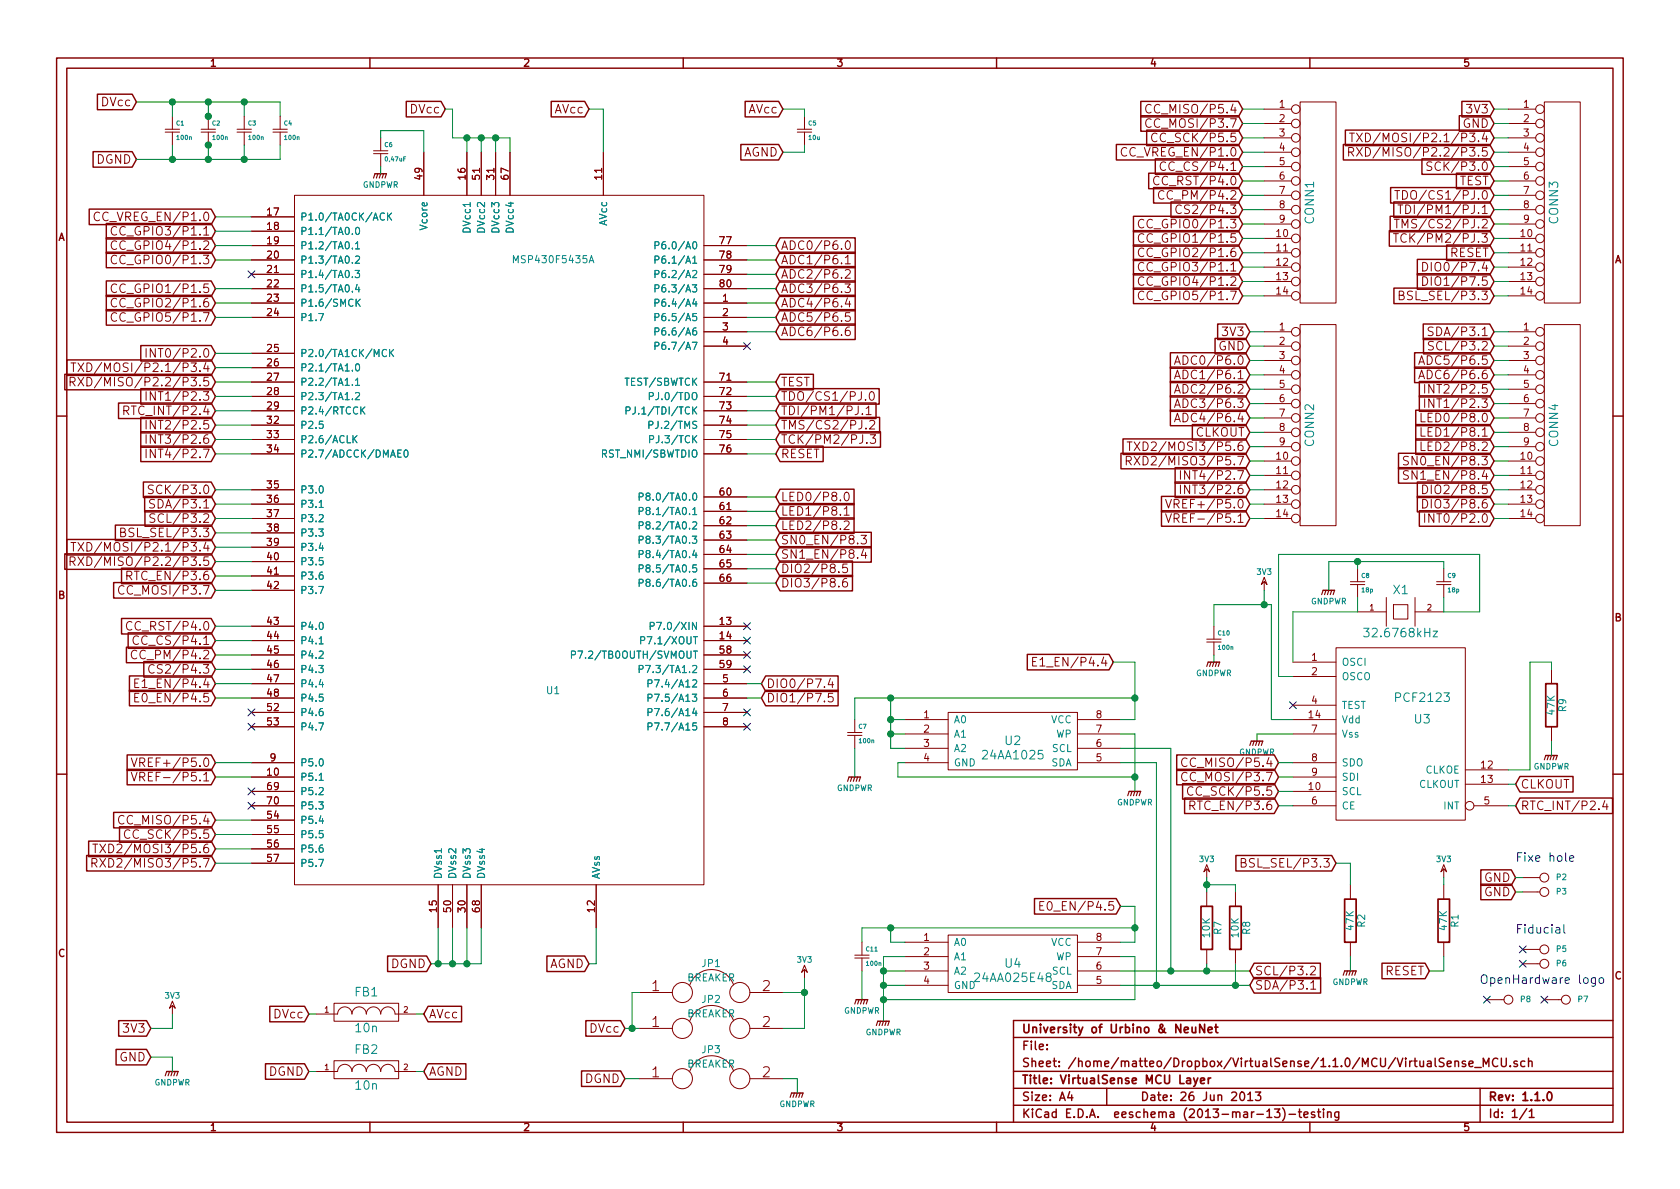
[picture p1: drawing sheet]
<svg xmlns="http://www.w3.org/2000/svg" width="297mm" height="210mm" viewBox="0 0 297 210" stroke-linecap="round" stroke-linejoin="round" font-family="sans-serif">
<defs><g id="words">
<g font-size="2.5" fill="#840000">
<text x="115.3" y="175.3">1</text>
<text x="134.8" y="175.3">2</text>
<text x="115.3" y="181.6">1</text>
<text x="134.8" y="181.6">2</text>
<text x="115.3" y="190.5">1</text>
<text x="134.8" y="190.5">2</text>
</g>
<g font-size="2.1" fill="#840000">
<text x="17.9" y="18.8">DVcc</text>
<text x="72.5" y="20.1">DVcc</text>
<text x="97.9" y="20.1">AVcc</text>
<text x="132.2" y="20.1">AVcc</text>
<text x="204.2" y="22.6">CC_MOSI/P3.7</text>
<text x="204.2" y="20.1">CC_MISO/P5.4</text>
<text x="258.5" y="22.6">GND</text>
<text x="259.5" y="20.1">3V3</text>
<text x="17" y="29">DGND</text>
<text x="131.3" y="27.7">AGND</text>
<text x="199.4" y="27.7">CC_VREG_EN/P1.0</text>
<text x="205.1" y="25.1">CC_SCK/P5.5</text>
<text x="242.8" y="27.7">RXD/MISO/P2.2/P3.5</text>
<text x="243.1" y="25.1">TXD/MOSI/P2.1/P3.4</text>
<text x="205.4" y="32.8">CC_RST/P4.0</text>
<text x="206.4" y="35.3">CC_PM/P4.2</text>
<text x="206.7" y="30.2">CC_CS/P4.1</text>
<text x="249.1" y="35.3">TDO/CS1/PJ.0</text>
<text x="253.8" y="30.2">SCK/P3.0</text>
<text x="257.8" y="32.8">TEST</text>
<text x="17.8" y="39.1">CC_VREG_EN/P1.0</text>
<text x="21.5" y="41.7">CC_GPIO3/P1.1</text>
<text x="203.1" y="40.4">CC_GPIO0/P1.3</text>
<text x="209.7" y="37.8">CS2/P4.3</text>
<text x="249.1" y="40.4">TMS/CS2/PJ.2</text>
<text x="249.9" y="37.8">TDI/PM1/PJ.1</text>
<text x="21.5" y="46.7">CC_GPIO0/P1.3</text>
<text x="21.5" y="44.2">CC_GPIO4/P1.2</text>
<text x="138.1" y="44.2">ADC0/P6.0</text>
<text x="138.1" y="46.7">ADC1/P6.1</text>
<text x="203.1" y="42.9">CC_GPIO1/P1.5</text>
<text x="203.1" y="45.5">CC_GPIO2/P1.6</text>
<text x="249" y="42.9">TCK/PM2/PJ.3</text>
<text x="256.2" y="45.5">RESET</text>
<text x="21.5" y="51.8">CC_GPIO1/P1.5</text>
<text x="138.1" y="51.8">ADC3/P6.3</text>
<text x="138.1" y="49.3">ADC2/P6.2</text>
<text x="203.1" y="53.1">CC_GPIO5/P1.7</text>
<text x="203.1" y="50.5">CC_GPIO4/P1.2</text>
<text x="203.1" y="48">CC_GPIO3/P1.1</text>
<text x="248.7" y="53.1">BSL_SEL/P3.3</text>
<text x="253.3" y="48">DIO0/P7.4</text>
<text x="253.3" y="50.5">DIO1/P7.5</text>
<text x="21.5" y="54.4">CC_GPIO2/P1.6</text>
<text x="21.5" y="56.9">CC_GPIO5/P1.7</text>
<text x="138.1" y="56.9">ADC5/P6.5</text>
<text x="138.1" y="54.4">ADC4/P6.4</text>
<text x="138.1" y="59.4">ADC6/P6.6</text>
<text x="216.3" y="59.4">3V3</text>
<text x="253.8" y="59.4">SDA/P3.1</text>
<text x="17" y="65.8">TXD/MOSI/P2.1/P3.4</text>
<text x="27.6" y="63.2">INT0/P2.0</text>
<text x="209.3" y="64.5">ADC0/P6.0</text>
<text x="215.3" y="62">GND</text>
<text x="252.5" y="64.5">ADC5/P6.5</text>
<text x="254.1" y="62">SCL/P3.2</text>
<text x="16.8" y="68.3">RXD/MISO/P2.2/P3.5</text>
<text x="27.6" y="70.9">INT1/P2.3</text>
<text x="138.1" y="70.9">TDO/CS1/PJ.0</text>
<text x="138.1" y="68.3">TEST</text>
<text x="209.3" y="69.6">ADC2/P6.2</text>
<text x="209.3" y="67.1">ADC1/P6.1</text>
<text x="252.5" y="67.1">ADC6/P6.6</text>
<text x="253.7" y="69.6">INT2/P2.5</text>
<text x="23.3" y="73.4">RTC_INT/P2.4</text>
<text x="27.6" y="75.9">INT2/P2.5</text>
<text x="138.1" y="73.4">TDI/PM1/PJ.1</text>
<text x="138.1" y="75.9">TMS/CS2/PJ.2</text>
<text x="209.3" y="72.1">ADC3/P6.3</text>
<text x="209.3" y="74.7">ADC4/P6.4</text>
<text x="211.2" y="77.2">CLKOUT</text>
<text x="252.9" y="74.7">LED0/P8.0</text>
<text x="252.9" y="77.2">LED1/P8.1</text>
<text x="253.7" y="72.1">INT1/P2.3</text>
<text x="27.6" y="78.5">INT3/P2.6</text>
<text x="27.6" y="81">INT4/P2.7</text>
<text x="138.1" y="78.5">TCK/PM2/PJ.3</text>
<text x="138.1" y="81">RESET</text>
<text x="202.3" y="82.3">RXD2/MISO3/P5.7</text>
<text x="202.5" y="79.8">TXD2/MOSI3/P5.6</text>
<text x="250" y="82.3">SN0_EN/P8.3</text>
<text x="252.9" y="79.8">LED2/P8.2</text>
<text x="27.7" y="87.4">SCK/P3.0</text>
<text x="27.7" y="89.9">SDA/P3.1</text>
<text x="138.1" y="88.6">LED0/P8.0</text>
<text x="208.2" y="89.9">VREF+/P5.0</text>
<text x="210.5" y="87.4">INT3/P2.6</text>
<text x="210.5" y="84.8">INT4/P2.7</text>
<text x="250" y="84.8">SN1_EN/P8.4</text>
<text x="253.3" y="87.4">DIO2/P8.5</text>
<text x="253.3" y="89.9">DIO3/P8.6</text>
<text x="22.7" y="95">BSL_SEL/P3.3</text>
<text x="28" y="92.5">SCL/P3.2</text>
<text x="138.1" y="93.7">LED2/P8.2</text>
<text x="138.1" y="91.2">LED1/P8.1</text>
<text x="208.7" y="92.5">VREF-/P5.1</text>
<text x="253.7" y="92.5">INT0/P2.0</text>
<text x="16.8" y="100.1">RXD/MISO/P2.2/P3.5</text>
<text x="17" y="97.5">TXD/MOSI/P2.1/P3.4</text>
<text x="138.1" y="96.3">SN0_EN/P8.3</text>
<text x="138.1" y="101.3">DIO2/P8.5</text>
<text x="138.1" y="98.8">SN1_EN/P8.4</text>
<text x="22.6" y="105.2">CC_MOSI/P3.7</text>
<text x="23.7" y="102.6">RTC_EN/P3.6</text>
<text x="138.1" y="103.9">DIO3/P8.6</text>
<text x="23.7" y="111.5">CC_RST/P4.0</text>
<text x="24.8" y="116.6">CC_PM/P4.2</text>
<text x="25" y="114">CC_CS/P4.1</text>
<text x="28.1" y="119.1">CS2/P4.3</text>
<text x="184.3" y="117.9">E1_EN/P4.4</text>
<text x="25.5" y="121.7">E1_EN/P4.4</text>
<text x="25.5" y="124.2">E0_EN/P4.5</text>
<text x="135.5" y="124.2">DIO1/P7.5</text>
<text x="135.5" y="121.7">DIO0/P7.4</text>
<text x="25.3" y="135.6">VREF+/P5.0</text>
<text x="210.5" y="135.6">CC_MISO/P5.4</text>
<text x="25.9" y="138.2">VREF-/P5.1</text>
<text x="210.5" y="138.2">CC_MOSI/P3.7</text>
<text x="211.5" y="140.7">CC_SCK/P5.5</text>
<text x="211.7" y="143.3">RTC_EN/P3.6</text>
<text x="268.9" y="143.3">RTC_INT/P2.4</text>
<text x="268.9" y="139.4">CLKOUT</text>
<text x="22.6" y="145.8">CC_MISO/P5.4</text>
<text x="23.5" y="148.3">CC_SCK/P5.5</text>
<text x="19.4" y="153.4">RXD2/MISO3/P5.7</text>
<text x="19.6" y="150.9">TXD2/MOSI3/P5.6</text>
<text x="220.8" y="153.4">BSL_SEL/P3.3</text>
<text x="262.3" y="156">GND</text>
<text x="185.5" y="161">E0_EN/P4.5</text>
<text x="262.3" y="158.5">GND</text>
<text x="69" y="171.2">DGND</text>
<text x="97" y="171.2">AGND</text>
<text x="221.9" y="172.5">SCL/P3.2</text>
<text x="244.7" y="172.5">RESET</text>
<text x="221.9" y="175">SDA/P3.1</text>
<text x="22" y="182.6">3V3</text>
<text x="48.4" y="180.1">DVcc</text>
<text x="75.8" y="180.1">AVcc</text>
<text x="104.3" y="182.6">DVcc</text>
<text x="180.7" y="182.7">University of Urbino &amp; NeuNet</text>
<text x="180.7" y="185.7">File:</text>
<text x="21" y="187.7">GND</text>
<text x="47.4" y="190.2">DGND</text>
<text x="75.8" y="190.2">AGND</text>
<text x="103.3" y="191.5">DGND</text>
<text x="180.7" y="188.7">Sheet: /home/matteo/Dropbox/VirtualSense/1.1.0/MCU/VirtualSense_MCU.sch</text>
<text x="180.7" y="191.7">Title: VirtualSense MCU Layer</text>
<text x="180.7" y="194.7">Size: A4</text>
<text x="180.7" y="197.7">KiCad E.D.A. eeschema (2013-mar-13)-testing</text>
<text x="201.7" y="194.7">Date: 26 Jun 2013</text>
<text x="263.2" y="197.7">Id: 1/1</text>
<text x="263.2" y="194.7">Rev: 1.1.0</text>
</g>
<g font-size="2.1" fill="#008484">
<text x="232.3" y="39.5" transform="rotate(-90 232.3 39.5)">CONN1</text>
<text x="275.5" y="39.5" transform="rotate(-90 275.5 39.5)">CONN3</text>
<text x="232.3" y="78.9" transform="rotate(-90 232.3 78.9)">CONN2</text>
<text x="275.5" y="78.9" transform="rotate(-90 275.5 78.9)">CONN4</text>
<text x="246.4" y="105.1">X1</text>
<text x="241.9" y="112.7">32.6768kHz</text>
<text x="247" y="124.1">PCF2123</text>
<text x="177.7" y="131.7">U2</text>
<text x="250.1" y="127.9">U3</text>
<text x="174" y="134.3">24AA1025</text>
<text x="172.7" y="173.7">24AA025E48</text>
<text x="177.7" y="171.1">U4</text>
<text x="62.8" y="176.2">FB1</text>
<text x="62.9" y="182.5">10n</text>
<text x="62.8" y="186.4">FB2</text>
<text x="62.9" y="192.7">10n</text>
</g>
<g font-size="2.1" fill="#0000c2">
<text x="268" y="152.4">Fixe hole</text>
<text x="268" y="165.1">Fiducial</text>
<text x="261.6" y="174">OpenHardware logo</text>
</g>
<g font-size="1.8" fill="#840000">
<text x="37.2" y="11.8">1</text>
<text x="92.6" y="11.8">2</text>
<text x="148" y="11.8">3</text>
<text x="203.4" y="11.8">4</text>
<text x="258.8" y="11.8">5</text>
<text x="226.2" y="19">1</text>
<text x="226.2" y="21.6">2</text>
<text x="269.4" y="19">1</text>
<text x="269.4" y="21.6">2</text>
<text x="226.2" y="24.1">3</text>
<text x="226.2" y="26.7">4</text>
<text x="226.2" y="29.2">5</text>
<text x="269.4" y="24.1">3</text>
<text x="269.4" y="26.7">4</text>
<text x="269.4" y="29.2">5</text>
<text x="74.7" y="31.7" transform="rotate(-90 74.7 31.7)">49</text>
<text x="82.3" y="31.7" transform="rotate(-90 82.3 31.7)">16</text>
<text x="84.8" y="31.7" transform="rotate(-90 84.8 31.7)">51</text>
<text x="87.4" y="31.7" transform="rotate(-90 87.4 31.7)">31</text>
<text x="89.9" y="31.7" transform="rotate(-90 89.9 31.7)">67</text>
<text x="106.4" y="31.7" transform="rotate(-90 106.4 31.7)">11</text>
<text x="226.2" y="31.7">6</text>
<text x="226.2" y="34.3">7</text>
<text x="269.4" y="31.7">6</text>
<text x="269.4" y="34.3">7</text>
<text x="47.3" y="38.1">17</text>
<text x="47.3" y="40.6">18</text>
<text x="225.7" y="41.9">10</text>
<text x="226.2" y="36.8">8</text>
<text x="226.2" y="39.4">9</text>
<text x="268.9" y="41.9">10</text>
<text x="269.4" y="36.8">8</text>
<text x="269.4" y="39.4">9</text>
<text x="10.3" y="42.6">A</text>
<text x="47.3" y="45.7">20</text>
<text x="47.3" y="43.2">19</text>
<text x="127.3" y="43.2">77</text>
<text x="127.3" y="45.7">78</text>
<text x="225.7" y="44.4">11</text>
<text x="225.7" y="47">12</text>
<text x="268.9" y="44.4">11</text>
<text x="268.9" y="47">12</text>
<text x="285.5" y="46.5">A</text>
<text x="47.3" y="48.3">21</text>
<text x="47.3" y="50.8">22</text>
<text x="47.3" y="53.3">23</text>
<text x="127.3" y="50.8">80</text>
<text x="127.3" y="48.3">79</text>
<text x="127.8" y="53.3">1</text>
<text x="225.7" y="49.5">13</text>
<text x="225.7" y="52.1">14</text>
<text x="268.9" y="49.5">13</text>
<text x="268.9" y="52.1">14</text>
<text x="47.3" y="55.9">24</text>
<text x="127.8" y="55.9">2</text>
<text x="127.8" y="58.4">3</text>
<text x="226.2" y="58.4">1</text>
<text x="269.4" y="58.4">1</text>
<text x="47.3" y="62.2">25</text>
<text x="47.3" y="64.8">26</text>
<text x="127.8" y="61">4</text>
<text x="226.2" y="61">2</text>
<text x="226.2" y="63.5">3</text>
<text x="269.4" y="61">2</text>
<text x="269.4" y="63.5">3</text>
<text x="47.3" y="67.3">27</text>
<text x="47.3" y="69.8">28</text>
<text x="127.3" y="67.3">71</text>
<text x="127.3" y="69.8">72</text>
<text x="226.2" y="66">4</text>
<text x="226.2" y="68.6">5</text>
<text x="226.2" y="71.1">6</text>
<text x="269.4" y="66">4</text>
<text x="269.4" y="68.6">5</text>
<text x="269.4" y="71.1">6</text>
<text x="47.3" y="74.9">32</text>
<text x="47.3" y="77.5">33</text>
<text x="47.3" y="72.4">29</text>
<text x="127.3" y="72.4">73</text>
<text x="127.3" y="74.9">74</text>
<text x="127.3" y="77.5">75</text>
<text x="226.2" y="73.7">7</text>
<text x="226.2" y="76.2">8</text>
<text x="269.4" y="73.7">7</text>
<text x="269.4" y="76.2">8</text>
<text x="47.3" y="80">34</text>
<text x="127.3" y="80">76</text>
<text x="225.7" y="81.3">10</text>
<text x="225.7" y="83.8">11</text>
<text x="226.2" y="78.7">9</text>
<text x="268.9" y="81.3">10</text>
<text x="268.9" y="83.8">11</text>
<text x="269.4" y="78.7">9</text>
<text x="47.3" y="86.4">35</text>
<text x="47.3" y="88.9">36</text>
<text x="127.3" y="87.6">60</text>
<text x="225.7" y="86.4">12</text>
<text x="225.7" y="88.9">13</text>
<text x="268.9" y="86.4">12</text>
<text x="268.9" y="88.9">13</text>
<text x="47.3" y="91.4">37</text>
<text x="47.3" y="94">38</text>
<text x="127.3" y="90.2">61</text>
<text x="127.3" y="92.7">62</text>
<text x="127.3" y="95.2">63</text>
<text x="225.7" y="91.4">14</text>
<text x="268.9" y="91.4">14</text>
<text x="47.3" y="99.1">40</text>
<text x="47.3" y="101.6">41</text>
<text x="47.3" y="96.5">39</text>
<text x="127.3" y="97.8">64</text>
<text x="127.3" y="100.3">65</text>
<text x="10.3" y="105.9">B</text>
<text x="47.3" y="104.1">42</text>
<text x="127.3" y="102.9">66</text>
<text x="47.3" y="110.5">43</text>
<text x="47.3" y="113">44</text>
<text x="127.3" y="110.5">13</text>
<text x="127.3" y="113">14</text>
<text x="285.5" y="109.8">B</text>
<text x="47.3" y="115.6">45</text>
<text x="47.3" y="118.1">46</text>
<text x="127.3" y="115.6">58</text>
<text x="127.3" y="118.1">59</text>
<text x="231.9" y="116.8">1</text>
<text x="231.9" y="119.4">2</text>
<text x="47.3" y="125.7">52</text>
<text x="47.3" y="120.6">47</text>
<text x="47.3" y="123.2">48</text>
<text x="127.8" y="120.6">5</text>
<text x="127.8" y="123.2">6</text>
<text x="127.8" y="125.7">7</text>
<text x="231.9" y="124.5">4</text>
<text x="47.3" y="128.3">53</text>
<text x="127.8" y="128.3">8</text>
<text x="163.3" y="127">1</text>
<text x="163.3" y="129.5">2</text>
<text x="193.8" y="129.5">7</text>
<text x="193.8" y="127">8</text>
<text x="231.4" y="127">14</text>
<text x="231.9" y="129.5">7</text>
<text x="47.3" y="137.2">10</text>
<text x="47.8" y="134.6">9</text>
<text x="163.3" y="132.1">3</text>
<text x="163.3" y="134.6">4</text>
<text x="193.8" y="134.6">5</text>
<text x="193.8" y="132.1">6</text>
<text x="231.9" y="134.6">8</text>
<text x="231.9" y="137.2">9</text>
<text x="261.9" y="135.9">12</text>
<text x="47.3" y="142.2">70</text>
<text x="47.3" y="139.7">69</text>
<text x="231.4" y="139.7">10</text>
<text x="231.9" y="142.2">6</text>
<text x="261.9" y="138.4">13</text>
<text x="262.4" y="142.2">5</text>
<text x="47.3" y="144.8">54</text>
<text x="47.3" y="147.3">55</text>
<text x="47.3" y="149.9">56</text>
<text x="47.3" y="152.4">57</text>
<text x="77.2" y="161.2" transform="rotate(-90 77.2 161.2)">15</text>
<text x="79.8" y="161.2" transform="rotate(-90 79.8 161.2)">50</text>
<text x="82.3" y="161.2" transform="rotate(-90 82.3 161.2)">30</text>
<text x="84.8" y="161.2" transform="rotate(-90 84.8 161.2)">68</text>
<text x="105.2" y="161.2" transform="rotate(-90 105.2 161.2)">12</text>
<text x="163.3" y="166.4">1</text>
<text x="193.8" y="166.4">8</text>
<text x="10.3" y="169.2">C</text>
<text x="163.3" y="168.9">2</text>
<text x="163.3" y="171.4">3</text>
<text x="163.3" y="174">4</text>
<text x="193.8" y="174">5</text>
<text x="193.8" y="171.4">6</text>
<text x="193.8" y="168.9">7</text>
<text x="285.5" y="173.2">C</text>
<text x="37.2" y="200">1</text>
<text x="92.6" y="200">2</text>
<text x="148" y="200">3</text>
<text x="203.4" y="200">4</text>
<text x="258.8" y="200">5</text>
</g>
<g font-size="1.8" fill="#008484">
<text x="53.1" y="39">P1.0/TA0CK/ACK</text>
<text x="53.1" y="41.5">P1.1/TA0.0</text>
<text x="75.6" y="40.5" transform="rotate(-90 75.6 40.5)">Vcore</text>
<text x="83.2" y="41" transform="rotate(-90 83.2 41)">DVcc1</text>
<text x="85.7" y="41" transform="rotate(-90 85.7 41)">DVcc2</text>
<text x="88.3" y="41" transform="rotate(-90 88.3 41)">DVcc3</text>
<text x="90.8" y="41" transform="rotate(-90 90.8 41)">DVcc4</text>
<text x="107.3" y="40" transform="rotate(-90 107.3 40)">AVcc</text>
<text x="53.1" y="46.6">P1.3/TA0.2</text>
<text x="53.1" y="44.1">P1.2/TA0.1</text>
<text x="91.3" y="46.5">MSP430F5435A</text>
<text x="117" y="44.1">P6.0/A0</text>
<text x="117" y="46.6">P6.1/A1</text>
<text x="53.1" y="49.1">P1.4/TA0.3</text>
<text x="53.1" y="51.7">P1.5/TA0.4</text>
<text x="117" y="51.7">P6.3/A3</text>
<text x="117" y="49.1">P6.2/A2</text>
<text x="53.1" y="54.2">P1.6/SMCK</text>
<text x="53.1" y="56.8">P1.7</text>
<text x="117" y="54.2">P6.4/A4</text>
<text x="117" y="56.8">P6.5/A5</text>
<text x="117" y="59.3">P6.6/A6</text>
<text x="53.1" y="63.1">P2.0/TA1CK/MCK</text>
<text x="53.1" y="65.7">P2.1/TA1.0</text>
<text x="117" y="61.8">P6.7/A7</text>
<text x="53.1" y="68.2">P2.2/TA1.1</text>
<text x="53.1" y="70.7">P2.3/TA1.2</text>
<text x="110.7" y="68.2">TEST/SBWTCK</text>
<text x="115.6" y="70.7">PJ.0/TDO</text>
<text x="53.1" y="75.8">P2.5</text>
<text x="53.1" y="73.3">P2.4/RTCCK</text>
<text x="112.3" y="73.3">PJ.1/TDI/TCK</text>
<text x="115.6" y="75.8">PJ.2/TMS</text>
<text x="53.1" y="78.4">P2.6/ACLK</text>
<text x="53.1" y="80.9">P2.7/ADCCK/DMAE0</text>
<text x="106.8" y="80.9">RST_NMI/SBWTDIO</text>
<text x="115.7" y="78.4">PJ.3/TCK</text>
<text x="53.1" y="87.2">P3.0</text>
<text x="53.1" y="89.8">P3.1</text>
<text x="114.5" y="88.5">P8.0/TA0.0</text>
<text x="53.1" y="92.3">P3.2</text>
<text x="53.1" y="94.9">P3.3</text>
<text x="114.5" y="91.1">P8.1/TA0.1</text>
<text x="114.5" y="93.6">P8.2/TA0.2</text>
<text x="53.1" y="99.9">P3.5</text>
<text x="53.1" y="97.4">P3.4</text>
<text x="114.5" y="96.1">P8.3/TA0.3</text>
<text x="114.5" y="98.7">P8.4/TA0.4</text>
<text x="114.5" y="101.2">P8.5/TA0.5</text>
<text x="53.1" y="102.5">P3.6</text>
<text x="53.1" y="105">P3.7</text>
<text x="114.5" y="103.8">P8.6/TA0.6</text>
<text x="53.1" y="111.4">P4.0</text>
<text x="53.1" y="113.9">P4.1</text>
<text x="114.4" y="113.9">P7.1/XOUT</text>
<text x="116.4" y="111.4">P7.0/XIN</text>
<text x="53.1" y="116.5">P4.2</text>
<text x="53.1" y="119">P4.3</text>
<text x="102.9" y="116.5">P7.2/TB0OUTH/SVMOUT</text>
<text x="114.5" y="119">P7.3/TA1.2</text>
<text x="237.2" y="117.7">OSCI</text>
<text x="53.1" y="121.5">P4.4</text>
<text x="53.1" y="124.1">P4.5</text>
<text x="96.7" y="122.7">U1</text>
<text x="116.1" y="121.5">P7.4/A12</text>
<text x="116.1" y="124.1">P7.5/A13</text>
<text x="237.2" y="120.3">OSCO</text>
<text x="237.2" y="125.3">TEST</text>
<text x="276.9" y="125.8" transform="rotate(-90 276.9 125.8)">R9</text>
<text x="53.1" y="126.6">P4.6</text>
<text x="53.1" y="129.2">P4.7</text>
<text x="116.1" y="126.6">P7.6/A14</text>
<text x="116.1" y="129.2">P7.7/A15</text>
<text x="168.7" y="127.9">A0</text>
<text x="168.7" y="130.4">A1</text>
<text x="185.8" y="127.9">VCC</text>
<text x="186.6" y="130.4">WP</text>
<text x="237.2" y="130.4">Vss</text>
<text x="237.2" y="127.9">Vdd</text>
<text x="274.9" y="126.3" transform="rotate(-90 274.9 126.3)">47K</text>
<text x="53.1" y="135.5">P5.0</text>
<text x="168.7" y="133">A2</text>
<text x="168.7" y="135.5">GND</text>
<text x="185.8" y="135.5">SDA</text>
<text x="186" y="133">SCL</text>
<text x="237.2" y="135.5">SDO</text>
<text x="251.9" y="136.8">CLKOE</text>
<text x="53.1" y="138">P5.1</text>
<text x="53.1" y="143.1">P5.3</text>
<text x="53.1" y="140.6">P5.2</text>
<text x="237.2" y="143.1">CE</text>
<text x="237.2" y="138">SDI</text>
<text x="237.2" y="140.6">SCL</text>
<text x="250.7" y="139.3">CLKOUT</text>
<text x="255.2" y="143.1">INT</text>
<text x="53.1" y="145.7">P5.4</text>
<text x="53.1" y="148.2">P5.5</text>
<text x="53.1" y="150.7">P5.6</text>
<text x="53.1" y="153.3">P5.7</text>
<text x="78.1" y="155.4" transform="rotate(-90 78.1 155.4)">DVss1</text>
<text x="80.6" y="155.4" transform="rotate(-90 80.6 155.4)">DVss2</text>
<text x="83.2" y="155.4" transform="rotate(-90 83.2 155.4)">DVss3</text>
<text x="85.7" y="155.4" transform="rotate(-90 85.7 155.4)">DVss4</text>
<text x="106" y="155.4" transform="rotate(-90 106 155.4)">AVss</text>
<text x="168.7" y="167.3">A0</text>
<text x="185.8" y="167.3">VCC</text>
<text x="213.9" y="165.7" transform="rotate(-90 213.9 165.7)">10K</text>
<text x="216" y="165.2" transform="rotate(-90 216 165.2)">R7</text>
<text x="219" y="165.7" transform="rotate(-90 219 165.7)">10K</text>
<text x="221" y="165.2" transform="rotate(-90 221 165.2)">R8</text>
<text x="239.3" y="164.4" transform="rotate(-90 239.3 164.4)">47K</text>
<text x="241.4" y="163.9" transform="rotate(-90 241.4 163.9)">R2</text>
<text x="255.8" y="164.4" transform="rotate(-90 255.8 164.4)">47K</text>
<text x="257.9" y="163.9" transform="rotate(-90 257.9 163.9)">R1</text>
<text x="121.4" y="173.5">BREAKER</text>
<text x="124.2" y="171">JP1</text>
<text x="168.7" y="169.8">A1</text>
<text x="168.7" y="172.3">A2</text>
<text x="186" y="172.3">SCL</text>
<text x="186.6" y="169.8">WP</text>
<text x="121.4" y="179.9">BREAKER</text>
<text x="124.2" y="177.3">JP2</text>
<text x="168.7" y="174.9">GND</text>
<text x="185.8" y="174.9">SDA</text>
<text x="121.4" y="188.8">BREAKER</text>
<text x="124.2" y="186.2">JP3</text>
</g>
<g font-size="1.4" fill="#008484">
<text x="64.1" y="33.2">GNDPWR</text>
<text x="222.3" y="101.6">3V3</text>
<text x="231.7" y="106.9">GNDPWR</text>
<text x="211.4" y="119.6">GNDPWR</text>
<text x="219" y="133.5">GNDPWR</text>
<text x="271.1" y="136.1">GNDPWR</text>
<text x="147.9" y="139.9">GNDPWR</text>
<text x="197.4" y="142.4">GNDPWR</text>
<text x="212.1" y="152.4">3V3</text>
<text x="254" y="152.4">3V3</text>
<text x="275.2" y="155.6">P2</text>
<text x="275.2" y="158.2">P3</text>
<text x="141" y="170.2">3V3</text>
<text x="275.2" y="170.9">P6</text>
<text x="275.2" y="168.3">P5</text>
<text x="29.2" y="176.6">3V3</text>
<text x="149.2" y="179.2">GNDPWR</text>
<text x="235.5" y="174.2">GNDPWR</text>
<text x="268.9" y="177.2">P8</text>
<text x="279" y="177.2">P7</text>
<text x="153" y="183.1">GNDPWR</text>
<text x="27.3" y="191.9">GNDPWR</text>
<text x="137.7" y="195.8">GNDPWR</text>
</g>
<g font-size="1.4" fill="#840000">
<text x="242.2" y="107.9">1</text>
<text x="252.3" y="107.9">2</text>
<text x="57.4" y="179.1">1</text>
<text x="71.4" y="179.1">2</text>
<text x="57.4" y="189.2">1</text>
<text x="71.4" y="189.2">2</text>
</g>
<g font-size="1.1" fill="#008484">
<text x="31.2" y="22.2">C1</text>
<text x="37.5" y="22.2">C2</text>
<text x="43.9" y="22.2">C3</text>
<text x="50.2" y="22.2">C4</text>
<text x="143" y="22.2">C5</text>
<text x="31.4" y="24.7">100n</text>
<text x="37.7" y="24.7">100n</text>
<text x="44.1" y="24.7">100n</text>
<text x="50.4" y="24.7">100n</text>
<text x="68" y="26">C6</text>
<text x="68.2" y="28.5">0,47uF</text>
<text x="143" y="24.7">10u</text>
<text x="240.7" y="102.2">C8</text>
<text x="240.8" y="104.7">18p</text>
<text x="256" y="102.2">C9</text>
<text x="256.1" y="104.7">18p</text>
<text x="215.4" y="112.3">C10</text>
<text x="215.5" y="114.9">100n</text>
<text x="151.8" y="128.8">C7</text>
<text x="152" y="131.4">100n</text>
<text x="153.2" y="168.2">C11</text>
<text x="153.3" y="170.8">100n</text>
</g>
</g></defs>
<g fill="none" stroke="#840000" stroke-width=".25">
<path d="M10 10.3h277v189.9h-277zM11.8 12.1h273.4v186.3h-273.4zM17.2 16.7h6.2l.7 1.3-.7 1.4h-6.2zM65.4 10.3v1.8M71.8 17.9h6.2l.7 1.4-.7 1.4h-6.2zM97.5 17.9h5.9l.7 1.4-.7 1.4h-5.9zM120.8 10.3v1.8M131.7 17.9h6l.7 1.4-.7 1.4h-6zM176.2 10.3v1.8M201.7 17.9h17.2l.8 1.4-.8 1.4h-17.2zM231.6 10.3v1.8M258.5 17.9h4.9l.8 1.4-.8 1.4h-4.9z"/>
<path d="M15.8 37h21.5l.8 1.3-.8 1.4h-21.5zM16.5 26.8h6.9l.7 1.4-.7 1.4h-6.9zM18.8 39.5h18.5l.8 1.4-.8 1.4h-18.5zM66.3 30.7h2M131 25.5h6.7l.7 1.4-.7 1.4h-6.7zM197.4 25.5h21.5l.8 1.4-.8 1.4h-21.5zM200.4 38.2h18.5l.8 1.4-.8 1.4h-18.5zM201.7 20.5h17.2l.8 1.3-.8 1.4h-17.2zM202.7 23h16.2l.8 1.4-.8 1.3h-16.2zM203.1 30.6h15.8l.8 1.4-.8 1.4h-15.8zM204 33.2h14.9l.8 1.3-.8 1.4h-14.9zM204.3 28.1h14.6l.8 1.4-.8 1.3h-14.6z"/>
<path d="M207 35.7h11.9l.8 1.4-.8 1.3h-11.9zM237.5 25.5h25.9l.8 1.4-.8 1.4h-25.9zM237.9 23h25.5l.8 1.4-.8 1.3h-25.5zM245.8 38.2h17.6l.8 1.4-.8 1.4h-17.6zM245.9 33.2h17.5l.8 1.3-.8 1.4h-17.5zM246.4 35.7h17l.8 1.4-.8 1.3h-17zM251.4 28.1h12l.8 1.4-.8 1.3h-12zM257.5 30.6h5.9l.8 1.4-.8 1.4h-5.9zM258 20.5h5.4l.8 1.3-.8 1.4h-5.4zM18.8 44.6h18.5l.8 1.4-.8 1.3h-18.5zM18.8 42.1h18.5l.8 1.3-.8 1.4h-18.5zM18.8 52.2h18.5l.8 1.4-.8 1.4h-18.5z"/>
<path d="M18.8 54.8h18.5l.8 1.3-.8 1.4h-18.5zM18.8 49.7h18.5l.8 1.3-.8 1.4h-18.5zM137.9 49.7h13.3v2.7h-13.3l-.7-1.4zM137.9 47.1h13.3v2.8h-13.3l-.7-1.4zM137.9 42.1h13.3v2.7h-13.3l-.7-1.4zM137.9 44.6h13.3v2.7h-13.3l-.7-1.3zM137.9 54.8h13.3v2.7h-13.3l-.7-1.4zM137.9 52.2h13.3v2.8h-13.3l-.7-1.4zM137.9 57.3h13.3v2.7h-13.3l-.7-1.3zM200.4 40.8h18.5l.8 1.4-.8 1.3h-18.5zM200.4 50.9h18.5l.8 1.4-.8 1.4h-18.5zM200.4 43.3h18.5l.8 1.4-.8 1.4h-18.5z"/>
<path d="M200.4 48.4h18.5l.8 1.4-.8 1.3h-18.5zM200.4 45.9h18.5l.8 1.3-.8 1.4h-18.5zM214.8 59.8h5.4l.8 1.4-.8 1.4h-5.4zM215.3 57.3h4.9l.8 1.4-.8 1.3h-4.9zM245.6 40.8h17.8l.8 1.4-.8 1.3h-17.8zM246.5 50.9h16.9l.8 1.4-.8 1.4h-16.9zM250.6 45.9h12.8l.8 1.3-.8 1.4h-12.8zM250.6 48.4h12.8l.8 1.4-.8 1.3h-12.8zM251.6 57.3h11.8l.8 1.4-.8 1.3h-11.8zM251.7 59.8h11.7l.8 1.4-.8 1.4h-11.7zM255.8 43.3h7.6l.8 1.4-.8 1.4h-7.6zM10 73.6h1.8"/>
<path d="M11.5 66.2h25.8l.8 1.4-.8 1.3h-25.8zM11.8 63.6h25.5l.8 1.4-.8 1.4h-25.5zM21 71.3h16.3l.8 1.3-.8 1.4h-16.3zM24.9 76.3h12.4l.8 1.4-.8 1.4h-12.4zM24.9 78.9h12.4l.8 1.4-.8 1.3h-12.4zM24.9 68.7h12.4l.8 1.4-.8 1.4h-12.4zM24.9 61.1h12.4l.8 1.4-.8 1.3h-12.4zM24.9 73.8h12.4l.8 1.4-.8 1.3h-12.4zM137.9 76.3h17.8v2.8h-17.8l-.7-1.4zM137.9 68.7h17.5v2.8h-17.5l-.7-1.4zM137.9 71.3h17v2.7h-17l-.7-1.4zM137.9 73.8h17.6v2.7h-17.6l-.7-1.3z"/>
<path d="M137.9 78.9h7.6v2.7h-7.6l-.7-1.3zM137.9 66.2h5.9v2.7h-5.9l-.7-1.3zM198.6 77.6h21.6l.8 1.4-.8 1.4h-21.6zM206.9 70h13.3l.8 1.4-.8 1.3h-13.3zM206.9 67.5h13.3l.8 1.3-.8 1.4h-13.3zM206.9 62.4h13.3l.8 1.3-.8 1.4h-13.3zM206.9 64.9h13.3l.8 1.4-.8 1.4h-13.3zM206.9 72.5h13.3l.8 1.4-.8 1.4h-13.3zM210.8 75.1h9.4l.8 1.3-.8 1.4h-9.4zM250.1 64.9h13.3l.8 1.4-.8 1.4h-13.3zM250.1 62.4h13.3l.8 1.3-.8 1.4h-13.3zM250.3 77.6h13.1l.8 1.4-.8 1.4h-13.1z"/>
<path d="M250.3 72.5h13.1l.8 1.4-.8 1.4h-13.1zM250.3 75.1h13.1l.8 1.3-.8 1.4h-13.1zM251 67.5h12.4l.8 1.3-.8 1.4h-12.4zM251 70h12.4l.8 1.4-.8 1.3h-12.4zM285.2 73.6h1.8M11.5 97.9h25.8l.8 1.4-.8 1.4h-25.8zM11.8 95.4h25.5l.8 1.4-.8 1.3h-25.5zM20.4 92.9h16.9l.8 1.3-.8 1.4h-16.9zM25.3 85.2h12l.8 1.4-.8 1.4h-12zM25.6 87.8h11.7l.8 1.3-.8 1.4h-11.7zM25.6 90.3h11.7l.8 1.4-.8 1.4h-11.7zM137.9 94.1h16.2v2.8h-16.2l-.7-1.4z"/>
<path d="M137.9 91.6h13.1v2.7h-13.1l-.7-1.3zM137.9 86.5h13.1v2.7h-13.1l-.7-1.3zM137.9 89h13.1v2.8h-13.1l-.7-1.4zM137.9 99.2h12.8v2.7h-12.8l-.7-1.3zM137.9 96.7h16.2v2.7h-16.2l-.7-1.4zM198.2 80.2h22l.8 1.3-.8 1.4h-22zM205.4 87.8h14.8l.8 1.3-.8 1.4h-14.8zM205.4 90.3h14.8l.8 1.4-.8 1.4h-14.8zM207.8 85.2h12.4l.8 1.4-.8 1.4h-12.4zM207.8 82.7h12.4l.8 1.4-.8 1.3h-12.4zM247.3 80.2h16.1l.8 1.3-.8 1.4h-16.1zM247.3 82.7h16.1l.8 1.4-.8 1.3h-16.1z"/>
<path d="M250.6 85.2h12.8l.8 1.4-.8 1.4h-12.8zM250.6 87.8h12.8l.8 1.3-.8 1.4h-12.8zM251 90.3h12.4l.8 1.4-.8 1.4h-12.4zM20.1 103h17.2l.8 1.4-.8 1.4h-17.2zM21.5 109.4h15.8l.8 1.3-.8 1.4h-15.8zM21.5 100.5h15.8l.8 1.3-.8 1.4h-15.8zM22.4 114.4h14.9l.8 1.4-.8 1.4h-14.9zM22.7 111.9h14.6l.8 1.4-.8 1.3h-14.6zM22.9 119.5h14.4l.8 1.4-.8 1.4h-14.4zM25.4 117h11.9l.8 1.4-.8 1.3h-11.9zM135.4 119.5h12.8v2.8h-12.8l-.8-1.4zM137.9 101.7h12.8v2.8h-12.8l-.7-1.4z"/>
<path d="M181.6 115.7h14.5l.7 1.4-.7 1.4h-14.5zM213.6 117.1h2M233.9 104.4h2.1M10 136.9h1.8M22.5 133.5h14.8l.8 1.4-.8 1.3h-14.8zM22.5 136h14.8l.8 1.4-.8 1.4h-14.8zM22.9 122.1h14.4l.8 1.3-.8 1.4h-14.4zM135.4 122.1h12.8v2.7h-12.8l-.8-1.4zM150.1 137.4h2M199.6 139.9h2.1M208.1 136h17.2l.8 1.4-.8 1.4h-17.2zM208.1 133.5h17.2l.8 1.4-.8 1.3h-17.2z"/>
<path d="M209.1 138.6h16.2l.8 1.3-.8 1.4h-16.2zM221.2 131.1h2.1M268.7 137.3h9.4v2.7h-9.4l-.7-1.3zM273.3 133.6h2M285.2 136.9h1.8M15.3 151.3h22l.8 1.3-.8 1.4h-22zM15.7 148.7h21.6l.8 1.4-.8 1.4h-21.6zM20.1 143.7h17.2l.8 1.3-.8 1.4h-17.2zM21.1 146.2h16.2l.8 1.4-.8 1.3h-16.2zM182.9 158.9h14.5l.7 1.4-.7 1.3h-14.5zM209.4 141.1h15.9l.8 1.4-.8 1.4h-15.9zM218.5 151.3h17l.7 1.3-.7 1.4h-17z"/>
<path d="M261.8 156.4h5.4l.8 1.3-.8 1.4h-5.4zM261.8 153.8h5.4l.8 1.4-.8 1.4h-5.4zM268.7 141.1h16.4v2.8h-16.4l-.7-1.4zM47.7 177.9h6.1l.8 1.4-.8 1.4h-6.1zM68.5 169.1h6.9l.8 1.3-.8 1.4h-6.9zM75.7 177.9h5.9v2.8h-5.9l-.8-1.4zM96.7 169.1h6.7l.7 1.3-.7 1.4h-6.7zM151.4 176.8h2M221.7 172.9h11.8v2.7h-11.8l-.7-1.4zM221.7 170.3h11.8v2.8h-11.8l-.7-1.4zM237.7 171.7h2.1M244.3 170.3h7.7l.7 1.4-.7 1.4h-7.7z"/>
<path d="M20.5 185.6h5.4l.8 1.3-.8 1.4h-5.4zM21 180.5h4.9l.8 1.4-.8 1.3h-4.9zM29.5 189.5h2M46.9 188.1h6.9l.8 1.4-.8 1.3h-6.9zM65.4 198.4v1.8M75.7 188.1h6.7v2.7h-6.7l-.8-1.3zM102.8 189.4h6.9l.8 1.3-.8 1.4h-6.9zM103.6 180.5h6.1l.8 1.4-.8 1.3h-6.1zM120.8 198.4v1.8M140 193.3h2M155.2 180.6h2M176.2 198.4v1.8"/>
<path d="M179.2 192.5h106M179.2 195.4h106M179.2 189.5h106M179.2 183.5h106M185.1 185.5v.1M185.1 184.7v.1M189.1 193l-.3 1.1h.9M189.5 193.6v1M195.7 192.5v2.9M219.4 193.3l.2-.2a.81 .81 0 0 1 .5 .6 .81 .81 0 0 1-.2 .8l-.2 .1a.79 .79 0 0 1-.3-1.3zM220.6 193.5l.5-.4v1.5M220.6 194.6h.9"/>
<path d="M222 193.1h.9l-.5 .6 .4 .1v.7l-.2 .1-.6-.1M225.3 196.1h1l-.5 .6 .4 .1v.7l-.2 .1-.7-.1M226.8 195.9a1.71 1.71 0 0 1 0 2.3M227.9 197h1.2M229.6 196.6h.5M229.8 196.1v1.3l.3 .2M230.6 197.1l.7-.1-.1-.3-.4-.1-.2 .2v.7h.6M231.6 198.4v1.8M232.4 196.7a.37 .37 0 0 0-.5 .1v.2l.5 .2 .1 .1-.2 .3-.4-.1M232.9 196.6h.6M233.1 196.1v1.3l.4 .2M234 196.1v.2"/>
<path d="M234 196.6v1M234.7 196.7l.2-.1 .4 .1 .1 .9M234.7 196.6v1M236.7 196.6v1.4l-.3 .1-.3-.1M236.7 196.7l-.4-.1-.3 .3 .1 .6 .2 .1 .4-.1M255.3 187.2l-.6-.1-.2 .3v.3l.7 .4v.4a.62 .62 0 0 1-.7 0M255.9 188.1l.7-.1-.1-.3-.4-.1-.2 .2 .1 .7h.5M257.3 187.8l.2-.2 .3 .1 .1 .9M257.3 187.6v1M259.1 187.7a.37 .37 0 0 0-.6 .1l.1 .3 .5 .1 .1 .1-.2 .3-.5-.1M259.7 188.1l.8-.1-.1-.3-.4-.1-.3 .2 .1 .7h.6M260.8 188.8h1.1"/>
<path d="M261.7 192.5v5.9M262.3 188.6v-1.5l.5 1.1 .4-1.1v1.5M264.8 187.3a.7 .7 0 0 0-.9 .2 .7 .7 0 0 0 .1 .9 .55 .55 0 0 0 .8 .1M265.5 187.1v1.2l.2 .3h.3l.3-.3v-1.2M267 188.5v.1M268.2 187.7a.37 .37 0 0 0-.5 .1v.3l.5 .1 .1 .1-.2 .3-.4-.1M269.6 187.7l-.4-.1-.3 .3 .1 .6 .2 .1 .4-.1M270 196l-1.3 2M270.3 187.8l.2-.2 .3 .1 .1 .9M270.3 187.1v1.5M270.4 196.5l.4-.4v1.5M270.4 197.6h.8"/>
<path d="M285.2 180.5h-106v17.9"/>
</g>
<g fill="none" stroke="#840000" stroke-width=".3">
<path d="M273.3 120.9h2v7.6h-2zM237.7 159h2.1v7.6h-2.1zM254.3 159h2v7.6h-2zM212.3 160.3h2.1v7.6h-2.1zM217.4 160.3h2.1v7.6h-2.1zM210.8 181.6v.9l.4 .1 .2-.1M211 190.6l.4 1M211.4 181.6v1M211.8 190.6l-.5 1.4-.3 .1M212.3 191.1l.7-.1-.1-.3-.4-.1-.2 .2v.7h.6M213 181.1v1.5l-.9-1.5v1.5M213.6 182.1l.7-.1v-.3l-.5-.1-.2 .2 .1 .7h.6"/>
<path d="M213.6 190.6v1M214.1 190.6l-.5 .3M214.8 181.6h.5M215 181.1v1.3l.3 .2M273.7 193.3l.2-.2a.81 .81 0 0 1 .6 .6 .81 .81 0 0 1-.3 .8l-.2 .1a.79 .79 0 0 1-.3-1.3z"/>
</g>
<g fill="none" stroke="#840000" stroke-width=".18">
<path d="M203.5 18.6a.62 .62 0 0 0-.7 0 .62 .62 0 0 0-.2 .7 .58 .58 0 0 0 .3 .6 .58 .58 0 0 0 .6-.1M223.5 19.3h4.8M229.9 18h6.3v35.6h-6.3zM266.7 19.3h4.8M273 18h6.4v35.6h-6.4zM17.6 37.7a.62 .62 0 0 0-.8-.1 .62 .62 0 0 0-.2 .8 .58 .58 0 0 0 .3 .6 .58 .58 0 0 0 .7-.1M29.2 23.4h2.5M29.2 22.9h2.5M30.5 20.6v2.3M30.5 23.4v2.2M35.6 23.4h2.5M35.6 22.9h2.5"/>
<path d="M36.8 20.6v2.3M36.8 23.4v2.2M41.9 23.4h2.5M41.9 22.9h2.5M43.2 20.6v2.3M43.2 23.4v2.2M44.4 38.3h7.7M48.3 23.4h2.5M48.3 22.9h2.5M49.5 20.6v2.3M49.5 23.4v2.2M52.1 34.5h72.4v122h-72.4z"/>
<path d="M66 27.2h2.6M66 26.7h2.6M67.3 24.4v2.3M67.3 27.2v2.3M74.9 26.9v7.6M82.5 26.9v7.6M85.1 26.9v7.6M87.6 26.9v7.6M90.2 26.9v7.6M106.7 26.9v7.6M141 23.4h2.5M141 22.9h2.5"/>
<path d="M142.2 20.6v2.3M142.2 23.4v2.2M199.2 26.2a.62 .62 0 0 0-.7 0 .62 .62 0 0 0-.3 .7 .58 .58 0 0 0 .4 .6 .58 .58 0 0 0 .6 0M202.2 38.9a.62 .62 0 0 0-.7 0 .62 .62 0 0 0-.2 .7 .58 .58 0 0 0 .3 .6 .58 .58 0 0 0 .6 0M203.5 21.2a.62 .62 0 0 0-.7-.1 .62 .62 0 0 0-.2 .8 .58 .58 0 0 0 .3 .5 .58 .58 0 0 0 .6 0M204.6 23.7a.62 .62 0 0 0-.8 0 .62 .62 0 0 0-.2 .7 .58 .58 0 0 0 .3 .6 .58 .58 0 0 0 .7-.1M204.9 31.3a.62 .62 0 0 0-.7 0 .62 .62 0 0 0-.2 .7 .58 .58 0 0 0 .3 .6 .58 .58 0 0 0 .6-.1M205.8 33.9a.62 .62 0 0 0-.8-.1 .62 .62 0 0 0-.2 .8 .58 .58 0 0 0 .3 .5 .58 .58 0 0 0 .7 0M206.1 28.8a.62 .62 0 0 0-.8 0 .62 .62 0 0 0-.2 .7 .58 .58 0 0 0 .3 .6 .58 .58 0 0 0 .7-.1M208.9 36.4a.62 .62 0 0 0-.8 0 .62 .62 0 0 0-.2 .7 .58 .58 0 0 0 .3 .6 .58 .58 0 0 0 .7-.1M223.5 21.8h4.8M223.5 24.4h4.8"/>
<path d="M223.5 26.9h4.8M223.5 29.5h4.8M223.5 32h4.8M223.5 34.5h4.8M223.5 37.1h4.8M223.5 39.6h4.8M238.5 26.9l.7-.1 .1-.2v-.4l-.3-.1h-.5v1.5M238.6 23.5h.9M238.8 26.9l.5 .7M239 23.5v1.6M239.9 23.5l1 1.6M239.9 26.1l1 1.5"/>
<path d="M240.9 23.5l-1 1.6M240.9 26.1l-1 1.5M241.4 23.5a.77 .77 0 0 1 .9 .8 .77 .77 0 0 1-.9 .8zM241.4 26.1a.77 .77 0 0 1 .9 .7 .77 .77 0 0 1-.9 .8zM246.5 38.8h.9M246.6 33.7h.9M247 38.8v1.5M247 33.7v1.5M247.2 36.2h.8M247.6 36.2v1.6M248 33.7a.77 .77 0 0 1 .9 .8 .77 .77 0 0 1-.9 .7zM248.5 36.2a.77 .77 0 0 1 .9 .8 .77 .77 0 0 1-.9 .8z"/>
<path d="M253.2 28.7a.62 .62 0 0 0-.9 .1v.4l.8 .4v.4a.62 .62 0 0 1-.8 .1M266.7 21.8h4.8M266.7 24.4h4.8M266.7 26.9h4.8M266.7 29.5h4.8M266.7 32h4.8M266.7 34.5h4.8M266.7 37.1h4.8M266.7 39.6h4.8M20.6 40.2a.62 .62 0 0 0-.7 0 .62 .62 0 0 0-.2 .7 .58 .58 0 0 0 .3 .6 .58 .58 0 0 0 .6-.1M20.6 45.3a.62 .62 0 0 0-.7 0 .62 .62 0 0 0-.2 .7 .58 .58 0 0 0 .3 .6 .58 .58 0 0 0 .6-.1M20.6 42.7a.62 .62 0 0 0-.7 0 .62 .62 0 0 0-.2 .8 .58 .58 0 0 0 .3 .5 .58 .58 0 0 0 .6 0"/>
<path d="M20.6 52.9a.62 .62 0 0 0-.7 0 .62 .62 0 0 0-.2 .7 .58 .58 0 0 0 .3 .6 .58 .58 0 0 0 .6-.1M20.6 55.4a.62 .62 0 0 0-.7 0 .62 .62 0 0 0-.2 .8 .58 .58 0 0 0 .3 .5 .58 .58 0 0 0 .6 0M20.6 50.4a.62 .62 0 0 0-.7-.1 .62 .62 0 0 0-.2 .8 .58 .58 0 0 0 .3 .6 .58 .58 0 0 0 .6-.1M44.4 53.6h7.7M44.4 56.1h7.7M44.4 46h7.7M44.4 51h7.7M44.4 48.5h7.7M44.4 43.4h7.7M44.4 40.9h7.7M124.5 58.7h7.6M124.5 53.6h7.6"/>
<path d="M124.5 56.1h7.6M124.5 46h7.6M124.5 51h7.6M124.5 48.5h7.6M124.5 43.4h7.6M149.4 50.2h.9l-.5 .6 .4 .1 .1 .2v.5l-.3 .1h-.4l-.2-.1M149.5 47.8l.2-.1h.3l.3 .1v.3v.2l-.9 .9h.9M149.5 45.6l.4-.5v1.6M149.5 46.7h.8M149.7 42.7l.1-.1a.81 .81 0 0 1 .6 .8 .81 .81 0 0 1-.6 .7 .98 .98 0 0 1-.1-1.4zM149.8 52.7l-.3 1.1h.9M150.2 57.8a.62 .62 0 0 0-.7 .7v.7a.48 .48 0 0 0 .8-.1v-.5a.48 .48 0 0 0-.8 .1"/>
<path d="M150.2 53.3v1M150.3 55.3h-.8v.7l.2-.1 .5 .1 .1 .2v.3l-.3 .3h-.3l-.2-.1M202.2 41.5a.62 .62 0 0 0-.7 0 .62 .62 0 0 0-.2 .7 .58 .58 0 0 0 .3 .6 .58 .58 0 0 0 .6-.1M202.2 51.6a.62 .62 0 0 0-.7 0 .62 .62 0 0 0-.2 .7 .58 .58 0 0 0 .3 .6 .58 .58 0 0 0 .6 0M202.2 44a.62 .62 0 0 0-.7 0 .62 .62 0 0 0-.2 .7 .58 .58 0 0 0 .3 .6 .58 .58 0 0 0 .6-.1M202.2 49.1a.62 .62 0 0 0-.7 0 .62 .62 0 0 0-.2 .7 .58 .58 0 0 0 .3 .6 .58 .58 0 0 0 .6-.1M202.2 46.6a.62 .62 0 0 0-.7-.1 .62 .62 0 0 0-.2 .8 .58 .58 0 0 0 .3 .5 .58 .58 0 0 0 .6 0M223.5 58.7h4.8M223.5 42.2h4.8M223.5 44.7h4.8M223.5 47.2h4.8M223.5 49.8h4.8"/>
<path d="M223.5 52.3h4.8M229.9 57.4h6.3v35.6h-6.3zM246.4 41.3h.8M246.8 41.3v1.5M247.4 52.2l.7-.1 .1-.2-.1-.3-.2-.1h-.5v1.5h.6l.3-.3v-.2l-.4-.3M247.9 40.3v-1.5l.5 1.1 .5-1.1v1.5M248.6 41.5a.62 .62 0 0 0-.7 0 .62 .62 0 0 0-.2 .7 .58 .58 0 0 0 .3 .6 .58 .58 0 0 0 .6-.1M251.5 46.4a.77 .77 0 0 1 .9 .8 .77 .77 0 0 1-.9 .7zM251.5 48.9a.77 .77 0 0 1 .9 .8 .77 .77 0 0 1-.9 .8zM253.4 57.9a.62 .62 0 0 0-.8 .1v.4l.7 .4v.4a.62 .62 0 0 1-.8 .1M266.7 58.7h4.8M266.7 42.2h4.8"/>
<path d="M266.7 44.7h4.8M266.7 47.2h4.8M266.7 49.8h4.8M266.7 52.3h4.8M273 57.4h6.4v35.6h-6.4zM12.4 67.5h.7l.2-.3-.1-.3-.2-.2h-.6v1.5M12.5 64.2h.9M12.8 67.5l.5 .7M13 64.2v1.5M13.8 66.7l1 1.5M13.8 64.2l1 1.5M14.8 66.7l-1 1.5"/>
<path d="M14.8 64.2l-1 1.5M15.4 66.7a.77 .77 0 0 1 .9 .8 .77 .77 0 0 1-.9 .7zM15.4 64.2a.77 .77 0 0 1 .9 .7 .77 .77 0 0 1-.9 .8zM21.9 72.6l.7-.1 .2-.2-.1-.3-.2-.2h-.6v1.5M22.3 72.6l.5 .7M25.8 61.6v1.6M25.8 69.3v1.5M25.8 74.3v1.6M25.8 76.9v1.5M25.8 79.4v1.5M27.5 76.9v1.5l-.9-1.5v1.5M27.5 79.4v1.5l-.9-1.5v1.5"/>
<path d="M27.5 69.3v1.5l-.9-1.5v1.5M27.5 61.6v1.6l-.9-1.6v1.6M27.5 74.3v1.6l-.9-1.6v1.6M44.4 67.6h7.7M44.4 75.2h7.7M44.4 70.1h7.7M44.4 77.7h7.7M44.4 72.6h7.7M44.4 62.5h7.7M44.4 65h7.7M124.5 61.2h7.6M124.5 67.6h7.6"/>
<path d="M124.5 75.2h7.6M124.5 70.1h7.6M124.5 77.7h7.6M124.5 72.6h7.6M151.7 71.8v1.1a.47 .47 0 0 1-.5 .4M152.5 73.2v.1M153 70.6v.2M153.1 75.7v.2M153.1 72.2l.5-.4v1.5M153.1 73.3h.9M153.3 78.3v.1M153.8 74.5l.2-.2h.4l.2 .2 .1 .3-.1 .2-.9 .9h1"/>
<path d="M153.8 69.4l.3-.1a.81 .81 0 0 1 .5 .7 .81 .81 0 0 1-.5 .8l-.3-.2-.1-.4zM153.9 76.9h.9l-.5 .6h.4l.1 .2-.1 .6-.2 .1h-.4l-.2-.1M199.3 78.2h.9M199.7 78.2v1.5M200.5 78.2l1 1.5M201.5 78.2l-1 1.5M207.7 72.1l.5-1.6 .5 1.6M207.7 69.5l.5-1.5 .5 1.5M207.7 64.4l.5-1.5 .5 1.5M207.7 67l.5-1.5 .5 1.5M207.7 74.6l.5-1.5 .5 1.5M207.8 66.5h.7"/>
<path d="M207.8 64h.7M207.8 71.6h.7M207.8 69.1h.7M207.8 74.2h.7M223.5 61.2h4.8M223.5 63.7h4.8M223.5 66.3h4.8M223.5 68.8h4.8M223.5 71.4h4.8M223.5 73.9h4.8M223.5 76.4h4.8M223.5 79h4.8"/>
<path d="M250.9 67l.5-1.5 .5 1.5M250.9 64.4l.5-1.5 .5 1.5M251 66.5h.7M251 64h.7M251.3 78.2v1.5h.7M251.3 73.1v1.5h.7M251.3 75.6v1.5h.7M251.9 68v1.5M251.9 70.5v1.6M253.4 60.4a.62 .62 0 0 0-.8 .1v.5l.8 .3v.4a.62 .62 0 0 1-.8 .1M253.5 68v1.5l-.9-1.5v1.5M253.5 70.5v1.6l-.9-1.6v1.6"/>
<path d="M266.7 61.2h4.8M266.7 63.7h4.8M266.7 66.3h4.8M266.7 68.8h4.8M266.7 71.4h4.8M266.7 73.9h4.8M266.7 76.4h4.8M266.7 79h4.8M12.4 99.3l.7-.1 .2-.2-.1-.4-.2-.1h-.6v1.5M12.5 95.9h.9M12.8 99.3l.5 .7M13 95.9v1.6"/>
<path d="M13.8 98.5l1 1.5M13.8 95.9l1 1.6M14.8 98.5l-1 1.5M14.8 95.9l-1 1.6M15.4 98.5a.77 .77 0 0 1 .9 .7 .77 .77 0 0 1-.9 .8zM15.4 95.9a.77 .77 0 0 1 .9 .8 .77 .77 0 0 1-.9 .8zM21.3 94.1h.7l.1-.3v-.3l-.3-.1h-.5v1.5h.6l.2-.1 .1-.4-.4-.3M27.1 85.8a.62 .62 0 0 0-.8 .1v.5l.7 .3v.4a.62 .62 0 0 1-.8 .1M27.3 88.4a.62 .62 0 0 0-.8 .1v.4l.8 .3v.5a.62 .62 0 0 1-.9 .1M27.4 90.9a.62 .62 0 0 0-.8 .1v.4l.7 .4v.4a.62 .62 0 0 1-.8 .1M44.4 86.6h7.7M44.4 89.1h7.7"/>
<path d="M44.4 91.7h7.7M44.4 99.3h7.7M44.4 80.3h7.7M44.4 94.2h7.7M44.4 96.8h7.7M124.5 87.9h7.6M124.5 90.4h7.6M124.5 93h7.6M124.5 95.5h7.6M124.5 80.3h7.6M124.5 98h7.6M148.6 91v.1"/>
<path d="M149.3 92.3l.2-.2h.3l.3 .2v.3v.2l-.9 .8h.9M149.3 90l.4-.4v1.5M149.3 91.1h.8M149.4 87.2l.2-.2a.81 .81 0 0 1 .6 .8 .81 .81 0 0 1-.6 .8l-.2-.2-.1-.4zM149.8 99.7h-.8v.8l.2-.2 .5 .1 .2 .2v.4l-.3 .3h-.4l-.2-.2M152.2 94.7h1l-.5 .5 .3 .1 .2 .2-.1 .5-.2 .2h-.4l-.3-.2M152.7 97.1l-.4 1.1h1M153 97.7v1M199.1 81.5l.8-.1 .1-.2-.1-.4-.2-.1h-.6v1.5M199.5 81.5l.5 .7M200.5 80.7l1 1.5M201.5 80.7l-1 1.5"/>
<path d="M206.1 88.3l.5 1.5 .5-1.5M206.1 90.9l.5 1.5 .5-1.5M207.6 91.7l.7-.1 .2-.2-.1-.4-.2-.1h-.6v1.5M208 91.7l.5 .7M208.7 83.2v1.6M208.7 85.8v1.5M210.3 85.8v1.5l-.9-1.5v1.5M210.3 83.2v1.6l-.9-1.6v1.6M223.5 81.5h4.8M223.5 84.1h4.8M223.5 86.6h4.8M223.5 89.1h4.8"/>
<path d="M223.5 91.7h4.8M249 80.8a.62 .62 0 0 0-.8 0v.5l.7 .3v.5a.62 .62 0 0 1-.8 0M249 83.3a.62 .62 0 0 0-.8 .1v.4l.7 .4v.4a.62 .62 0 0 1-.8 .1M251.5 85.8a.77 .77 0 0 1 .9 .7 .77 .77 0 0 1-.9 .8zM251.5 88.3a.77 .77 0 0 1 .9 .8 .77 .77 0 0 1-.9 .7zM251.9 90.9v1.5M253.5 90.9v1.5l-.9-1.5v1.5M266.7 81.5h4.8M266.7 84.1h4.8M266.7 86.6h4.8M266.7 89.1h4.8M266.7 91.7h4.8"/>
<path d="M21.9 103.7a.62 .62 0 0 0-.7 0 .62 .62 0 0 0-.2 .7 .58 .58 0 0 0 .3 .6 .58 .58 0 0 0 .6-.1M22.4 101.8l.8-.1 .1-.2-.1-.3-.2-.2h-.6v1.5M22.8 101.8l.5 .7M23.3 110.1a.62 .62 0 0 0-.7-.1 .62 .62 0 0 0-.2 .8 .58 .58 0 0 0 .3 .5 .58 .58 0 0 0 .6 0M24.2 115.1a.62 .62 0 0 0-.8 0 .62 .62 0 0 0-.2 .7 .58 .58 0 0 0 .3 .6 .58 .58 0 0 0 .7 0M24.5 112.6a.62 .62 0 0 0-.8 0 .62 .62 0 0 0-.2 .7 .58 .58 0 0 0 .3 .6 .58 .58 0 0 0 .7-.1M27.3 117.7a.62 .62 0 0 0-.8 0 .62 .62 0 0 0-.2 .7 .58 .58 0 0 0 .3 .6 .58 .58 0 0 0 .7-.1M44.4 101.8h7.7M44.4 104.4h7.7M44.4 110.7h7.7M44.4 113.3h7.7M44.4 115.8h7.7"/>
<path d="M44.4 118.4h7.7M124.5 110.7h7.6M124.5 113.3h7.6M124.5 115.8h7.6M124.5 100.6h7.6M124.5 118.4h7.6M124.5 103.1h7.6M146.8 120l-.4 1.1h1M149.7 102.3a.62 .62 0 0 0-.7 .6v.8a.48 .48 0 0 0 .9-.2l-.1-.5a.48 .48 0 0 0-.8 .1M182.6 117h.5M183.3 116.3h-.7v1.5h.7M213.4 113.5h2.5"/>
<path d="M213.4 113h2.5M214.6 110.7v2.3M214.6 113.5v2.3M223.5 102.1l.5 1.3-.5-.5-.5 .5zM223.5 102.9v1.5M228.6 117.1h7.6M228.6 119.6h7.6M236.2 114.5h22.9v30.5h-22.9zM238.8 103.4h2.5M238.8 102.9h2.5M240 108.2h5.1M240 100.6v2.3"/>
<path d="M240 103.4v2.3M245.1 105.7v5M246.4 106.9h2.5v2.6h-2.5zM250.2 105.7v5M250.2 108.2h5.1M254 103.4h2.5M254 102.9h2.5M255.3 100.6v2.3M255.3 103.4v2.3M274.3 118.4v2.5M23.2 134l.5 1.6 .5-1.6M23.2 136.6l.5 1.5 .5-1.5"/>
<path d="M23.8 120.8h.5M23.8 123.3h.5M24.6 120.1h-.8v1.5h.8M24.6 122.6h-.8v1.5h.8M24.7 137.4l.8-.1 .1-.2-.1-.4-.2-.1h-.6v1.5M25.1 137.4l.5 .7M44.4 134.9h7.7M44.4 137.4h7.7M44.4 139.9h7.7M44.4 120.9h7.7M44.4 123.4h7.7M44.4 126h7.7"/>
<path d="M44.4 128.5h7.7M124.5 120.9h7.6M124.5 123.4h7.6M124.5 126h7.6M124.5 128.5h7.6M147.2 120.6v1M147.2 122.6h-.7l-.1 .7 .3-.1 .5 .1 .1 .2v.3l-.3 .3h-.3l-.3-.1M149.9 130h2.5M149.9 129.5h2.5M151.1 127.2v2.3M151.1 130v2.3M160 129.8h7.6"/>
<path d="M160 134.9h7.6M160 127.2h7.6M160 132.3h7.6M167.6 126h22.9v10.1h-22.9zM190.5 129.8h7.6M190.5 134.9h7.6M190.5 127.2h7.6M190.5 132.3h7.6M209.9 136.7a.62 .62 0 0 0-.8 0 .62 .62 0 0 0-.2 .7 .58 .58 0 0 0 .3 .6 .58 .58 0 0 0 .7-.1M209.9 134.2a.62 .62 0 0 0-.8 0 .62 .62 0 0 0-.2 .7 .58 .58 0 0 0 .3 .6 .58 .58 0 0 0 .7-.1M210.9 139.3a.62 .62 0 0 0-.7-.1 .62 .62 0 0 0-.2 .8 .58 .58 0 0 0 .3 .6 .58 .58 0 0 0 .6-.1M228.6 124.7h7.6"/>
<path d="M228.6 129.8h7.6M228.6 134.9h7.6M228.6 137.4h7.6M228.6 139.9h7.6M228.6 127.2h7.6M259.1 136.1h7.6M259.1 138.7h7.6M274.3 128.5v2.6M16.3 152.6l.7-.1 .1-.2v-.3l-.3-.2h-.5v1.5M16.4 149.3h.9M16.6 152.6l.5 .7M16.8 149.3v1.5"/>
<path d="M17.7 151.8l1 1.5M17.7 149.3l1 1.5M18.7 151.8l-1 1.5M18.7 149.3l-1 1.5M21.9 144.3a.62 .62 0 0 0-.7 0 .62 .62 0 0 0-.2 .8 .58 .58 0 0 0 .3 .5 .58 .58 0 0 0 .6 0M23 146.9a.62 .62 0 0 0-.8 0 .62 .62 0 0 0-.2 .7 .58 .58 0 0 0 .3 .6 .58 .58 0 0 0 .7-.1M44.4 142.5h7.7M44.4 145h7.7M44.4 147.6h7.7M44.4 150.1h7.7M44.4 152.6h7.7M77.5 156.5v7.6"/>
<path d="M80 156.5v7.6M82.5 156.5v7.6M85.1 156.5v7.6M105.4 156.5v7.6M184.6 159.4h-.8v1.6h.8M210.4 142.5l.7-.1 .2-.2-.1-.4-.2-.1h-.6v1.5M210.8 142.5l.5 .7M213.4 152.9l.5 1.3-.5-.5-.5 .5zM213.4 153.7v1.5M213.4 157.7v2.6M218.4 157.7v2.6M219.5 152.5h.6l.2-.3-.1-.2-.2-.2h-.5v1.5h.5l.3-.1v-.4l-.3-.3"/>
<path d="M228.6 142.5h7.6M238.8 156.5v2.5M255.3 152.9l.5 1.3-.5-.5-.5 .5zM255.3 153.7v1.5M255.3 156.5v2.5M260.6 142.5h6.1M269.2 157.7h3.1M269.2 155.2h3.1M283.7 141.6l-.3 1.1h.9M284.1 142.2v1M30.5 177l.5 1.3-.5-.5-.5 .5zM30.5 177.8v1.5"/>
<path d="M55.9 179.3h3.8a1.27 1.27 0 0 1 1.3-1.3 1.27 1.27 0 0 1 1.2 1.3 1.27 1.27 0 0 1 1.3-1.3 1.27 1.27 0 0 1 1.3 1.3 1.27 1.27 0 0 1 1.2-1.3 1.27 1.27 0 0 1 1.3 1.3 1.27 1.27 0 0 1 1.3-1.3 1.27 1.27 0 0 1 1.2 1.3h3.9M59.1 177.4h11.4v3.2h-11.4zM113 175.5h5.9M129.7 174.2a4.1 4.1 0 0 0-3.9-2.8 4.1 4.1 0 0 0-3.9 2.8M132.6 175.5h5.8M142.2 170.7l.5 1.3-.5-.6-.5 .6zM142.2 171.4v1.6M151.1 169.4h2.6M151.1 168.9h2.6M152.4 166.6v2.3M152.4 169.4v2.3M160 166.6h7.6"/>
<path d="M160 169.2h7.6M160 171.7h7.6M160 174.2h7.6M167.6 165.3h22.9v10.2h-22.9zM183.8 160.2h.6M190.5 166.6h7.6M190.5 169.2h7.6M190.5 171.7h7.6M190.5 174.2h7.6M213.4 167.9v2.5M218.4 167.9v2.5M231.7 171l.2-.1h.4l.2 .1 .1 .3-.1 .2-.9 .9h1"/>
<path d="M231.7 173.8l.5-.4v1.5M231.7 174.9h.9M238.8 166.6v2.6M255.3 166.6v2.6M262.9 176.8h3M269.2 170.4h3.1M269.2 167.9h3.1M273 176.8h3.1M55.9 189.5h3.8a1.27 1.27 0 0 1 1.3-1.3 1.27 1.27 0 0 1 1.2 1.3 1.27 1.27 0 0 1 1.3-1.3 1.27 1.27 0 0 1 1.3 1.3 1.27 1.27 0 0 1 1.2-1.3 1.27 1.27 0 0 1 1.3 1.3 1.27 1.27 0 0 1 1.3-1.3 1.27 1.27 0 0 1 1.2 1.3h3.9M59.1 187.6h11.4v3.1h-11.4zM113 190.7h5.9M113 181.9h5.9"/>
<path d="M129.7 189.4a4.1 4.1 0 0 0-3.9-2.7 4.1 4.1 0 0 0-3.9 2.8M129.7 180.5a4.1 4.1 0 0 0-3.9-2.7 4.1 4.1 0 0 0-3.9 2.8M132.6 190.7h5.8M132.6 181.9h5.8"/>
<circle cx="229.1" cy="19.3" r=".76"/>
<circle cx="272.3" cy="19.3" r=".76"/>
<circle cx="229.1" cy="34.5" r=".76"/>
<circle cx="229.1" cy="37.1" r=".76"/>
<circle cx="229.1" cy="21.8" r=".76"/>
<circle cx="229.1" cy="24.4" r=".76"/>
<circle cx="229.1" cy="26.9" r=".76"/>
<circle cx="229.1" cy="29.5" r=".76"/>
<circle cx="229.1" cy="32" r=".76"/>
<circle cx="229.1" cy="39.6" r=".76"/>
<circle cx="272.3" cy="21.8" r=".76"/>
<circle cx="272.3" cy="39.6" r=".76"/>
<circle cx="272.3" cy="26.9" r=".76"/>
<circle cx="272.3" cy="24.4" r=".76"/>
<circle cx="272.3" cy="29.5" r=".76"/>
<circle cx="272.3" cy="32" r=".76"/>
<circle cx="272.3" cy="37.1" r=".76"/>
<circle cx="272.3" cy="34.5" r=".76"/>
<circle cx="229.1" cy="52.3" r=".76"/>
<circle cx="229.1" cy="47.2" r=".76"/>
<circle cx="229.1" cy="42.2" r=".76"/>
<circle cx="229.1" cy="49.8" r=".76"/>
<circle cx="229.1" cy="58.7" r=".76"/>
<circle cx="229.1" cy="44.7" r=".76"/>
<circle cx="272.3" cy="58.7" r=".76"/>
<circle cx="272.3" cy="42.2" r=".76"/>
<circle cx="272.3" cy="44.7" r=".76"/>
<circle cx="272.3" cy="52.3" r=".76"/>
<circle cx="272.3" cy="49.8" r=".76"/>
<circle cx="272.3" cy="47.2" r=".76"/>
<circle cx="229.1" cy="79" r=".76"/>
<circle cx="229.1" cy="63.7" r=".76"/>
<circle cx="229.1" cy="73.9" r=".76"/>
<circle cx="229.1" cy="76.4" r=".76"/>
<circle cx="229.1" cy="61.2" r=".76"/>
<circle cx="229.1" cy="68.8" r=".76"/>
<circle cx="229.1" cy="71.4" r=".76"/>
<circle cx="229.1" cy="66.3" r=".76"/>
<circle cx="272.3" cy="61.2" r=".76"/>
<circle cx="272.3" cy="63.7" r=".76"/>
<circle cx="272.3" cy="66.3" r=".76"/>
<circle cx="272.3" cy="68.8" r=".76"/>
<circle cx="272.3" cy="71.4" r=".76"/>
<circle cx="272.3" cy="73.9" r=".76"/>
<circle cx="272.3" cy="79" r=".76"/>
<circle cx="272.3" cy="76.4" r=".76"/>
<circle cx="229.1" cy="81.5" r=".76"/>
<circle cx="229.1" cy="84.1" r=".76"/>
<circle cx="229.1" cy="89.1" r=".76"/>
<circle cx="229.1" cy="91.7" r=".76"/>
<circle cx="229.1" cy="86.6" r=".76"/>
<circle cx="272.3" cy="91.7" r=".76"/>
<circle cx="272.3" cy="86.6" r=".76"/>
<circle cx="272.3" cy="81.5" r=".76"/>
<circle cx="272.3" cy="84.1" r=".76"/>
<circle cx="272.3" cy="89.1" r=".76"/>
<circle cx="259.8" cy="142.5" r=".76"/>
<circle cx="273" cy="155.2" r=".79"/>
<circle cx="273" cy="157.7" r=".79"/>
<circle cx="120.6" cy="175.5" r="1.78"/>
<circle cx="130.8" cy="175.5" r="1.78"/>
<circle cx="266.7" cy="176.8" r=".79"/>
<circle cx="273" cy="170.4" r=".79"/>
<circle cx="273" cy="167.9" r=".79"/>
<circle cx="276.9" cy="176.8" r=".79"/>
<circle cx="120.6" cy="181.9" r="1.78"/>
<circle cx="120.6" cy="190.7" r="1.78"/>
<circle cx="130.8" cy="181.9" r="1.78"/>
<circle cx="130.8" cy="190.7" r="1.78"/>
</g>
<g fill="none" stroke="#840000" stroke-width=".2">
<path d="M66.3 30.7l-.3 .8M66.8 30.7l-.3 .8M67.3 30.7l-.2 .8M67.8 30.7l-.2 .8M68.3 30.7l-.2 .8M213.6 117.1l-.2 .8M214.1 117.1l-.2 .8M214.6 117.1l-.2 .8M215.1 117.1l-.2 .8M215.6 117.1l-.2 .8M233.9 104.4l-.2 .8M234.4 104.4l-.2 .8"/>
<path d="M234.9 104.4l-.2 .8M235.5 104.4l-.3 .8M236 104.4l-.3 .8M150.1 137.4l-.2 .8M150.6 137.4l-.2 .8M151.1 137.4l-.2 .8M151.6 137.4l-.2 .8M152.1 137.4l-.2 .8M199.6 139.9l-.2 .8M200.2 139.9l-.3 .8M200.7 139.9l-.3 .8M201.2 139.9l-.3 .8"/>
<path d="M201.7 139.9l-.3 .8M221.2 131.1l-.2 .7M221.7 131.1l-.2 .7M222.2 131.1l-.2 .7M222.8 131.1l-.3 .7M223.3 131.1l-.3 .7M273.3 133.6l-.3 .8M273.8 133.6l-.2 .8M274.3 133.6l-.2 .8M274.8 133.6l-.2 .8M275.3 133.6l-.2 .8M151.4 176.8l-.3 .7"/>
<path d="M151.9 176.8l-.3 .7M152.4 176.8l-.3 .7M152.9 176.8l-.2 .7M153.4 176.8l-.2 .7M237.7 171.7l-.2 .8M238.3 171.7l-.3 .8M238.8 171.7l-.3 .8M239.3 171.7l-.3 .8M239.8 171.7l-.3 .8M29.5 189.5l-.3 .7M30 189.5l-.3 .7M30.5 189.5l-.3 .7"/>
<path d="M31 189.5l-.3 .7M31.5 189.5l-.3 .7M140 193.3l-.3 .8M140.5 193.3l-.3 .8M141 193.3l-.3 .8M141.5 193.3l-.3 .8M142 193.3l-.3 .8M155.2 180.6l-.3 .8M155.7 180.6l-.3 .8M156.2 180.6l-.2 .8M156.7 180.6l-.2 .8M157.2 180.6l-.2 .8"/>
</g>
<g fill="none" stroke="#000084" stroke-width=".18">
<path d="M43.8 47.9l1.3 1.2M45.1 47.9l-1.3 1.2M131.5 60.6l1.2 1.2M132.7 60.6l-1.2 1.2M131.5 117.7l1.2 1.3M131.5 115.2l1.2 1.2M131.5 112.7l1.2 1.2M131.5 110.1l1.2 1.2M132.7 117.7l-1.2 1.3M132.7 115.2l-1.2 1.2M132.7 112.7l-1.2 1.2M132.7 110.1l-1.2 1.2"/>
<path d="M43.8 139.3l1.3 1.3M43.8 127.9l1.3 1.2M43.8 125.4l1.3 1.2M45.1 139.3l-1.3 1.3M45.1 127.9l-1.3 1.2M45.1 125.4l-1.3 1.2M131.5 127.9l1.2 1.2M131.5 125.4l1.2 1.2M132.7 127.9l-1.2 1.2M132.7 125.4l-1.2 1.2M228 124.1l1.2 1.2M229.2 124.1l-1.2 1.2"/>
<path d="M43.8 141.9l1.3 1.2M45.1 141.9l-1.3 1.2M262.3 176.2l1.2 1.2M263.5 176.2l-1.2 1.2M268.6 167.3l1.2 1.2M268.6 169.8l1.2 1.2M269.8 167.3l-1.2 1.2M269.8 169.8l-1.2 1.2M272.4 176.2l1.3 1.2M273.7 176.2l-1.3 1.2"/>
</g>
<g fill="none" stroke="#008484" stroke-width=".18">
<path d="M68 37.8a.5 .5 0 0 0-.7 0 .5 .5 0 0 0-.1 .6l.1 .3a.41 .41 0 0 0 .7 .1M68.5 37.7v1.2M68.7 38.2l.5 .7M69.2 37.7l-.7 .7M62.3 43.9v.1M62.8 47.8h.8l-.5 .5 .4 .1v.6l-.2 .1-.5-.1M62.9 45.4l.4-.1 .2 .1 .1 .2-.8 1h.8M62.9 43.1l.3-.4v1.3M62.9 44h.7M63 40.3l.1-.1a.67 .67 0 0 1 .5 .6 .67 .67 0 0 1-.5 .7l-.1-.2-.1-.3zM63 52.9v1.3M63.1 50.3l-.2 .9h.7"/>
<path d="M63.1 53.4l.6 .8M63.4 50.8v.8M63.7 52.9l-.7 .7M104.2 46.5l.4-1.3 .4 1.3M104.3 46.1h.6M115.8 53.6l.6-.1 .1-.5-.7-.1v1.3M115.8 56.1l.6-.1 .1-.5-.7-.1v1.3M115.8 58.6h.6l.1-.5-.7-.1v1.3M115.8 51l.6-.1 .1-.4-.7-.1v1.2M115.8 43.4l.6-.1 .1-.5-.7-.1v1.3M115.8 45.9h.6l.1-.5-.7-.1v1.3M115.8 48.5l.6-.1 .1-.5-.7-.1v1.3"/>
<path d="M62.3 68v.1M62.6 77.6l.5 .7M62.9 67.2l.3-.3v1.2M62.9 69.5l.4-.1 .2 .1 .1 .3-.8 .9h.8M62.9 68.1h.7M63 64.4l.1-.1a.67 .67 0 0 1 .5 .7 .67 .67 0 0 1-.5 .6l-.1-.1-.1-.4zM63.1 77l-.7 .7M64 72.5l.5 .7M64.5 72l-.7 .7M68.3 61.9a.5 .5 0 0 0-.6 0 .5 .5 0 0 0-.1 .6l.1 .4a.41 .41 0 0 0 .6 0M68.9 61.8v1.3M69.1 62.3l.5 .8"/>
<path d="M69.6 61.8l-.7 .7M70.9 79.6h-.6v1.2h.6M71.5 79.7l.2-.1a.67 .67 0 0 1 .5 .6 .67 .67 0 0 1-.5 .6l-.2-.1-.1-.3zM110.7 72.6l.6-.1 .1-.4-.7-.1v1.2M112.3 72v1l-.5 .2M114.7 75.2l.6-.1 .1-.5-.7-.1v1.3M114.8 70.1l.6-.1 .1-.5-.7-.1v1.3M114.9 77.7l.6-.1v-.5l-.6-.1v1.3M115.8 61.2l.6-.1 .1-.5-.7-.1v1.3M56.4 89.7h.7M70.3 80.2h.5M113 87.9l.6-.1 .1-.5-.7-.1v1.3"/>
<path d="M113 90.4l.6-.1 .1-.5-.7-.1v1.3M113 92.9h.6l.1-.5-.7-.1v1.2M113 95.5l.6-.1 .1-.5-.7-.1v1.3M113 98l.6-.1 .1-.4-.7-.1v1.2M56.4 113.9h.7M101 115.8l.7-.1v-.5l-.7-.1v1.3M102.2 115.1h.8l-.5 1.3M113 100.6l.6-.1 .1-.5-.7-.1v1.3M113 103.1l.6-.1 .1-.5-.7-.1v1.3M113 118.3h.6l.1-.5-.7-.1v1.2M113.3 113.3l.6-.1v-.5l-.6-.1v1.3M115 110.7l.6-.1v-.4l-.6-.1v1.2"/>
<path d="M241.1 111.1h1l-.5 .6 .3 .1 .2 .2-.1 .5-.2 .1h-.5l-.2-.1M253.4 111.6h.8l-.8 1h.8M56.4 138h.7M114.6 120.9l.6-.1v-.5l-.6-.1v1.3M114.6 123.4l.6-.1v-.4l-.6-.1v1.2M114.6 126l.6-.1v-.5l-.6-.1v1.3M114.6 128.5l.6-.1v-.5l-.6-.1v1.3"/>
</g>
<path d="M277.5 151.8l.8-.1-.1-.3-.5-.1-.2 .2 .1 .7h.6M276.5 163.5v1.3l.2 .2M282.1 172.9v1.2l-.3 .3-.4-.1M282.1 173a.48 .48 0 0 0-.7 0v.8a.48 .48 0 0 0 .7 0M282.8 173l.2-.1 .5 .1v.6l-.1 .2-.4 .1-.2-.1z" fill="none" stroke="#0000c2" stroke-width=".18"/>
<g fill="none" stroke="#008400" stroke-width=".18">
<path d="M24.1 18h25.4v2.6M30.5 18v2.6M36.8 18v2.6M43.2 18v2.6M78.7 19.3h1.3v5.1h10.2v2.5M104.1 19.3h2.6v7.6M138.4 19.3h3.8v1.3M219.7 19.3h3.8M264.2 19.3h2.5M30.5 25.6v2.6M36.8 25.6v2.6M38.1 38.3h6.3"/>
<path d="M43.2 25.6v2.6M49.5 25.6v2.6h-25.4M67.3 24.4v-1.3h7.6v3.8M67.3 29.5v1.2M82.5 24.4v2.5M85.1 24.4v2.5M87.6 24.4v2.5M142.2 25.6v1.3h-3.8M219.7 37.1h3.8M219.7 32h3.8M219.7 26.9h3.8M219.7 21.8h3.8"/>
<path d="M219.7 39.6h3.8M219.7 34.5h3.8M219.7 29.5h3.8M219.7 24.4h3.8M264.2 37.1h2.5M264.2 32h2.5M264.2 26.9h2.5M264.2 21.8h2.5M264.2 39.6h2.5M264.2 34.5h2.5M264.2 29.5h2.5M264.2 24.4h2.5"/>
<path d="M38.1 53.6h6.3M38.1 43.4h6.3M38.1 56.1h6.3M38.1 51h6.3M38.1 46h6.3M38.1 40.9h6.3M132.1 58.7h5.1M132.1 53.6h5.1M132.1 43.4h5.1M132.1 56.1h5.1M132.1 51h5.1M132.1 46h5.1"/>
<path d="M132.1 48.5h5.1M219.7 52.3h3.8M219.7 47.2h3.8M219.7 42.2h3.8M219.7 49.8h3.8M219.7 44.7h3.8M221 58.7h2.5M264.2 58.7h2.5M264.2 52.3h2.5M264.2 47.2h2.5M264.2 42.2h2.5M264.2 49.8h2.5"/>
<path d="M264.2 44.7h2.5M38.1 65h6.3M38.1 72.6h6.3M38.1 67.6h6.3M38.1 62.5h6.3M38.1 75.2h6.3M38.1 70.1h6.3M38.1 77.7h6.3M132.1 72.6h5.1M132.1 67.6h5.1M132.1 75.2h5.1M132.1 70.1h5.1"/>
<path d="M132.1 77.7h5.1M221 79h2.5M221 73.9h2.5M221 68.8h2.5M221 63.7h2.5M221 76.4h2.5M221 71.4h2.5M221 66.3h2.5M221 61.2h2.5M264.2 79h2.5M264.2 73.9h2.5M264.2 68.8h2.5"/>
<path d="M264.2 63.7h2.5M264.2 76.4h2.5M264.2 71.4h2.5M264.2 66.3h2.5M264.2 61.2h2.5M38.1 89.1h6.3M38.1 91.7h6.3M38.1 86.6h6.3M38.1 80.3h6.3M38.1 96.8h6.3M38.1 99.3h6.3M38.1 94.2h6.3"/>
<path d="M132.1 98h5.1M132.1 80.3h5.1M132.1 87.9h5.1M132.1 90.4h5.1M132.1 93h5.1M132.1 95.5h5.1M221 89.1h2.5M221 84.1h2.5M221 91.7h2.5M221 86.6h2.5M221 81.5h2.5M240 99.3v1.3"/>
<path d="M264.2 89.1h2.5M264.2 84.1h2.5M264.2 91.7h2.5M264.2 86.6h2.5M264.2 81.5h2.5M38.1 118.4h6.3M38.1 113.3h6.3M38.1 110.7h6.3M38.1 115.8h6.3M38.1 104.4h6.3M38.1 101.8h6.3M132.1 100.6h5.1"/>
<path d="M132.1 103.1h5.1M196.8 117.1h3.9v10.1h-2.6M214.6 110.7v-3.8h10.2v20.3h3.8M214.6 115.8v1.3M223.5 104.4v2.5M240 105.7v2.5h-11.4v8.9M255.3 105.7v2.5h6.3v-10.2h-35.5v21.6h2.5M255.3 100.6v-1.3h-20.4v5.1M274.3 118.4v-1.3h-3.8v19h-3.8M38.1 120.9h6.3M38.1 134.9h6.3M38.1 137.4h6.3"/>
<path d="M38.1 123.4h6.3M132.1 120.9h2.5M132.1 123.4h2.5M151.1 132.3v5.1M157.5 129.8h2.5M157.5 127.2h2.5M157.5 123.4v8.9h2.5M160 134.9h-1.3v2.5h42M198.1 129.8h2.6v10.1M198.1 134.9h6.4v39.3M198.1 132.3h8.9v39.4M200.7 123.4h-49.6v3.8"/>
<path d="M226.1 134.9h2.5M226.1 139.9h2.5M226.1 137.4h2.5M228.6 129.8h-6.4v1.3M266.7 138.7h1.3M274.3 131.1v2.5M38.1 152.6h6.3M38.1 147.6h6.3M38.1 145h6.3M38.1 150.1h6.3M213.4 155.2v2.5M213.4 156.5h5v1.2"/>
<path d="M226.1 142.5h2.5M236.2 152.6h2.6v3.9M255.3 155.2v1.3M266.7 142.5h1.3M268 155.2h1.2M268 157.7h1.2M30.5 179.3v2.6h-3.8M54.6 179.3h1.3M73.7 179.3h1.2M77.5 164.1v6.3M80 164.1v6.3M82.5 164.1v6.3"/>
<path d="M85.1 164.1v6.3h-8.9M105.4 164.1v6.3h-1.3M113 175.5h-1.2v6.4M138.4 175.5h3.8M142.2 173v8.9h-3.8M152.4 171.7v5.1M156.2 171.7h3.8M156.2 174.2h3.8M157.5 164.1v2.5h2.5M160 169.2h-3.8v11.4M198.1 160.3h2.6v6.3h-2.6M198.1 169.2h2.6v7.6h-44.5"/>
<path d="M198.1 171.7h22.9M198.1 174.2h22.9M200.7 164.1h-48.3v2.5M213.4 170.4v1.3M218.4 170.4v3.8M238.8 169.2v2.5M255.3 169.2v2.5h-2.6M26.7 186.9h3.8v2.6M54.6 189.5h1.3M73.7 189.5h1.2M110.5 190.7h2.5M110.5 181.9h2.5"/>
<path d="M138.4 190.7h2.6v2.6"/>
</g>
<g fill="#008400" stroke="#008400" stroke-width=".25">
<circle cx="156.2" cy="171.7" r=".51"/>
<circle cx="156.2" cy="174.2" r=".51"/>
<circle cx="156.2" cy="176.8" r=".51"/>
<circle cx="200.7" cy="137.4" r=".51"/>
<circle cx="204.5" cy="174.2" r=".51"/>
<circle cx="218.4" cy="174.2" r=".51"/>
<circle cx="157.5" cy="127.2" r=".51"/>
<circle cx="142.2" cy="175.5" r=".51"/>
<circle cx="111.8" cy="181.9" r=".51"/>
<circle cx="43.2" cy="28.2" r=".51"/>
<circle cx="30.5" cy="28.2" r=".51"/>
<circle cx="36.8" cy="25.6" r=".51"/>
<circle cx="36.8" cy="18" r=".51"/>
<circle cx="80" cy="170.4" r=".51"/>
<circle cx="85.1" cy="24.4" r=".51"/>
<circle cx="200.7" cy="123.4" r=".51"/>
<circle cx="157.5" cy="123.4" r=".51"/>
<circle cx="82.6" cy="24.4" r=".51"/>
<circle cx="87.6" cy="24.4" r=".51"/>
<circle cx="77.5" cy="170.4" r=".51"/>
<circle cx="82.6" cy="170.4" r=".51"/>
<circle cx="36.8" cy="20.6" r=".51"/>
<circle cx="30.5" cy="18" r=".51"/>
<circle cx="43.2" cy="18" r=".51"/>
<circle cx="36.8" cy="28.2" r=".51"/>
<circle cx="240" cy="99.3" r=".51"/>
<circle cx="157.5" cy="129.8" r=".51"/>
<circle cx="213.4" cy="171.7" r=".51"/>
<circle cx="213.4" cy="156.5" r=".51"/>
<circle cx="207" cy="171.7" r=".51"/>
<circle cx="223.5" cy="106.9" r=".51"/>
<circle cx="200.7" cy="164.1" r=".51"/>
<circle cx="157.5" cy="164.1" r=".51"/>
</g>
<use href="#words"/>
</svg>
